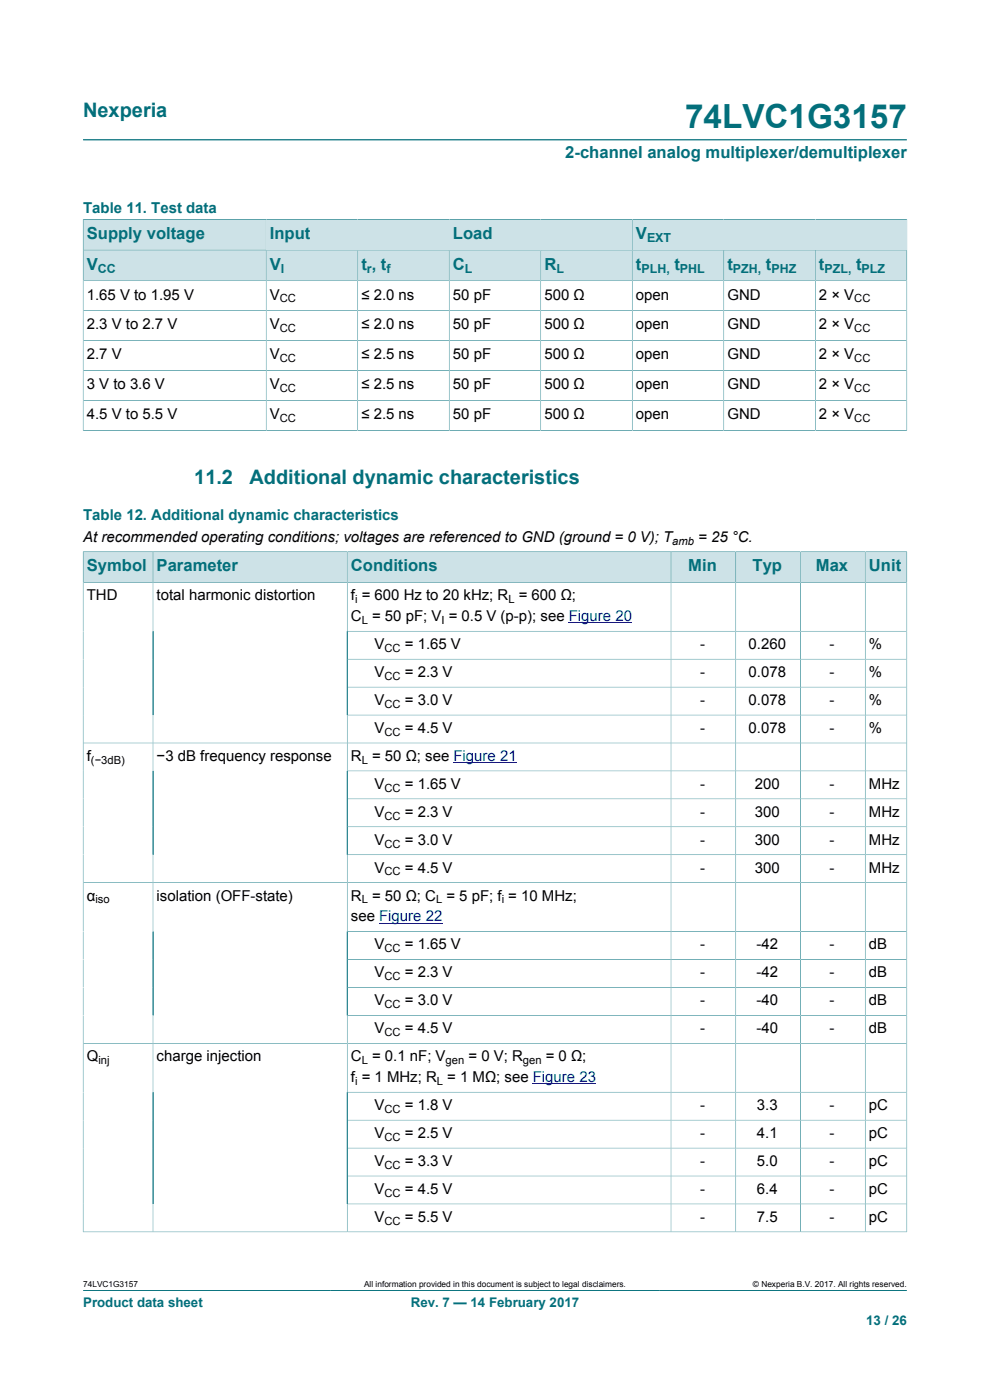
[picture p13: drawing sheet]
<svg xmlns="http://www.w3.org/2000/svg" width="210mm" height="297mm" viewBox="0 0 210 297" stroke-linecap="round" stroke-linejoin="round" font-family="sans-serif">
<defs><g id="words">
<text font-size="7.1" fill="#036f7b" x="145.3" y="27.2">74LVC1G3157</text>
<g font-size="4.2" fill="#036f7b">
<text x="17.6" y="24.8">Nexperia</text>
<text x="41.2" y="102.7">11.2</text>
<text x="52.9" y="102.7">Additional dynamic characteristics</text>
</g>
<g font-size="3.5" fill="#036f7b">
<text x="119.9" y="33.5">2-channel analog multiplexer/demultiplexer</text>
<text x="18.4" y="50.7">Supply voltage</text>
<text x="57.2" y="50.7">Input</text>
<text x="96.1" y="50.7">Load</text>
<text x="134.9" y="50.7">V</text>
<text x="18.4" y="57.2">V</text>
<text x="57.2" y="57.2">V</text>
<text x="76.7" y="57.2">t , t</text>
<text x="96.1" y="57.2">C</text>
<text x="115.5" y="57.2">R</text>
<text x="134.9" y="57.2">t</text>
<text x="143.1" y="57.2">t</text>
<text x="154.3" y="57.2">t</text>
<text x="162.5" y="57.2">t</text>
<text x="173.7" y="57.2">t</text>
<text x="181.6" y="57.2">t</text>
<text x="18.4" y="121.2">Symbol</text>
<text x="33.2" y="121.2">Parameter</text>
<text x="74.4" y="121.2">Conditions</text>
<text x="146" y="121.2">Min</text>
<text x="159.6" y="121.2">Typ</text>
<text x="173.1" y="121.2">Max</text>
<text x="184.3" y="121.2">Unit</text>
</g>
<g font-size="3.2" fill="#036f7b">
<text x="17.6" y="45.3">Table 11. Test data</text>
<text x="17.6" y="110.4">Table 12. Additional dynamic characteristics</text>
</g>
<g font-size="3.2">
<text x="18.4" y="63.5">1.65 V to 1.95 V</text>
<text x="57.2" y="63.5">V</text>
<text x="76.7" y="63.5">≤ 2.0 ns</text>
<text x="96.1" y="63.5">50 pF</text>
<text x="115.5" y="63.5">500 Ω</text>
<text x="134.9" y="63.5">open</text>
<text x="154.3" y="63.5">GND</text>
<text x="173.7" y="63.5">2 × V</text>
<text x="18.4" y="69.9">2.3 V to 2.7 V</text>
<text x="57.2" y="69.9">V</text>
<text x="76.7" y="69.9">≤ 2.0 ns</text>
<text x="96.1" y="69.9">50 pF</text>
<text x="115.5" y="69.9">500 Ω</text>
<text x="134.9" y="69.9">open</text>
<text x="154.3" y="69.9">GND</text>
<text x="173.7" y="69.9">2 × V</text>
<text x="18.4" y="76.2">2.7 V</text>
<text x="57.2" y="76.2">V</text>
<text x="76.7" y="76.2">≤ 2.5 ns</text>
<text x="96.1" y="76.2">50 pF</text>
<text x="115.5" y="76.2">500 Ω</text>
<text x="134.9" y="76.2">open</text>
<text x="154.3" y="76.2">GND</text>
<text x="173.7" y="76.2">2 × V</text>
<text x="18.4" y="82.6">3 V to 3.6 V</text>
<text x="57.2" y="82.6">V</text>
<text x="76.7" y="82.6">≤ 2.5 ns</text>
<text x="96.1" y="82.6">50 pF</text>
<text x="115.5" y="82.6">500 Ω</text>
<text x="134.9" y="82.6">open</text>
<text x="154.3" y="82.6">GND</text>
<text x="173.7" y="82.6">2 × V</text>
<text x="18.4" y="88.9">4.5 V to 5.5 V</text>
<text x="57.2" y="88.9">V</text>
<text x="76.7" y="88.9">≤ 2.5 ns</text>
<text x="96.1" y="88.9">50 pF</text>
<text x="115.5" y="88.9">500 Ω</text>
<text x="134.9" y="88.9">open</text>
<text x="154.3" y="88.9">GND</text>
<text x="173.7" y="88.9">2 × V</text>
<text x="17.6" y="114.9">At recommended operating conditions; voltages are referenced to GND (ground = 0 V); T</text>
<text x="148.1" y="114.9">= 25 °C.</text>
<text x="18.4" y="127.3">THD</text>
<text x="33.2" y="127.3">total harmonic distortion</text>
<text x="74.4" y="127.3">f = 600 Hz to 20 kHz; R = 600 Ω;</text>
<text x="74.4" y="131.8">C = 50 pF; V = 0.5 V (p-p); see Figure 20</text>
<text x="79.4" y="137.7">V</text>
<text x="85.9" y="137.7">= 1.65 V</text>
<text x="148.5" y="137.7">-</text>
<text x="158.8" y="137.7">0.260</text>
<text x="176" y="137.7">-</text>
<text x="184.3" y="137.7">%</text>
<text x="79.4" y="143.6">V</text>
<text x="85.9" y="143.6">= 2.3 V</text>
<text x="148.5" y="143.6">-</text>
<text x="158.8" y="143.6">0.078</text>
<text x="176" y="143.6">-</text>
<text x="184.3" y="143.6">%</text>
<text x="79.4" y="149.6">V</text>
<text x="85.9" y="149.6">= 3.0 V</text>
<text x="148.5" y="149.6">-</text>
<text x="158.8" y="149.6">0.078</text>
<text x="176" y="149.6">-</text>
<text x="184.3" y="149.6">%</text>
<text x="79.4" y="155.5">V</text>
<text x="85.9" y="155.5">= 4.5 V</text>
<text x="148.5" y="155.5">-</text>
<text x="158.8" y="155.5">0.078</text>
<text x="176" y="155.5">-</text>
<text x="184.3" y="155.5">%</text>
<text x="18.4" y="161.4">f</text>
<text x="33.2" y="161.4">−3 dB frequency response</text>
<text x="74.4" y="161.4">R = 50 Ω; see Figure 21</text>
<text x="79.4" y="167.3">V</text>
<text x="85.9" y="167.3">= 1.65 V</text>
<text x="148.5" y="167.3">-</text>
<text x="160.1" y="167.3">200</text>
<text x="176" y="167.3">-</text>
<text x="184.3" y="167.3">MHz</text>
<text x="79.4" y="173.3">V</text>
<text x="85.9" y="173.3">= 2.3 V</text>
<text x="148.5" y="173.3">-</text>
<text x="160.1" y="173.3">300</text>
<text x="176" y="173.3">-</text>
<text x="184.3" y="173.3">MHz</text>
<text x="79.4" y="179.2">V</text>
<text x="85.9" y="179.2">= 3.0 V</text>
<text x="148.5" y="179.2">-</text>
<text x="160.1" y="179.2">300</text>
<text x="176" y="179.2">-</text>
<text x="184.3" y="179.2">MHz</text>
<text x="79.4" y="185.1">V</text>
<text x="85.9" y="185.1">= 4.5 V</text>
<text x="148.5" y="185.1">-</text>
<text x="160.1" y="185.1">300</text>
<text x="176" y="185.1">-</text>
<text x="184.3" y="185.1">MHz</text>
<text x="18.4" y="191">α</text>
<text x="33.2" y="191">isolation (OFF-state)</text>
<text x="74.4" y="191">R = 50 Ω; C = 5 pF; f = 10 MHz;</text>
<text x="74.4" y="195.5">see Figure 22</text>
<text x="79.4" y="201.4">V</text>
<text x="85.9" y="201.4">= 1.65 V</text>
<text x="148.5" y="201.4">-</text>
<text x="160.5" y="201.4">-42</text>
<text x="176" y="201.4">-</text>
<text x="184.3" y="201.4">dB</text>
<text x="79.4" y="207.3">V</text>
<text x="85.9" y="207.3">= 2.3 V</text>
<text x="148.5" y="207.3">-</text>
<text x="160.5" y="207.3">-42</text>
<text x="176" y="207.3">-</text>
<text x="184.3" y="207.3">dB</text>
<text x="79.4" y="213.3">V</text>
<text x="85.9" y="213.3">= 3.0 V</text>
<text x="148.5" y="213.3">-</text>
<text x="160.5" y="213.3">-40</text>
<text x="176" y="213.3">-</text>
<text x="184.3" y="213.3">dB</text>
<text x="79.4" y="219.2">V</text>
<text x="85.9" y="219.2">= 4.5 V</text>
<text x="148.5" y="219.2">-</text>
<text x="160.5" y="219.2">-40</text>
<text x="176" y="219.2">-</text>
<text x="184.3" y="219.2">dB</text>
<text x="18.4" y="225.1">Q</text>
<text x="33.2" y="225.1">charge injection</text>
<text x="74.4" y="225.1">C = 0.1 nF; V</text>
<text x="99.4" y="225.1">= 0 V; R</text>
<text x="115.8" y="225.1">= 0 Ω;</text>
<text x="74.4" y="229.6">f = 1 MHz; R = 1 MΩ; see Figure 23</text>
<text x="79.4" y="235.5">V</text>
<text x="85.9" y="235.5">= 1.8 V</text>
<text x="148.5" y="235.5">-</text>
<text x="160.6" y="235.5">3.3</text>
<text x="176" y="235.5">-</text>
<text x="184.3" y="235.5">pC</text>
<text x="79.4" y="241.4">V</text>
<text x="85.9" y="241.4">= 2.5 V</text>
<text x="148.5" y="241.4">-</text>
<text x="160.6" y="241.4">4.1</text>
<text x="176" y="241.4">-</text>
<text x="184.3" y="241.4">pC</text>
<text x="79.4" y="247.3">V</text>
<text x="85.9" y="247.3">= 3.3 V</text>
<text x="148.5" y="247.3">-</text>
<text x="160.6" y="247.3">5.0</text>
<text x="176" y="247.3">-</text>
<text x="184.3" y="247.3">pC</text>
<text x="79.4" y="253.3">V</text>
<text x="85.9" y="253.3">= 4.5 V</text>
<text x="148.5" y="253.3">-</text>
<text x="160.6" y="253.3">6.4</text>
<text x="176" y="253.3">-</text>
<text x="184.3" y="253.3">pC</text>
<text x="79.4" y="259.2">V</text>
<text x="85.9" y="259.2">= 5.5 V</text>
<text x="148.5" y="259.2">-</text>
<text x="160.6" y="259.2">7.5</text>
<text x="176" y="259.2">-</text>
<text x="184.3" y="259.2">pC</text>
</g>
<g font-size="2.8" fill="#036f7b">
<text x="17.6" y="277.3">Product data sheet</text>
<text x="87.1" y="277.3">Rev. 7 — 14 February 2017</text>
<text x="183.7" y="281">13 / 26</text>
</g>
<g font-size="2.6" fill="#036f7b">
<text x="137.2" y="51.4">EXT</text>
<text x="20.8" y="57.9">CC</text>
<text x="59.6" y="57.9">I</text>
<text x="77.8" y="57.9">r</text>
<text x="82" y="57.9">f</text>
<text x="98.6" y="57.9">L</text>
<text x="118" y="57.9">L</text>
<text x="136.1" y="57.9">PLH,</text>
<text x="144.2" y="57.9">PHL</text>
<text x="155.5" y="57.9">PZH,</text>
<text x="163.7" y="57.9">PHZ</text>
<text x="174.9" y="57.9">PZL,</text>
<text x="182.8" y="57.9">PLZ</text>
</g>
<g font-size="2.4">
<text x="59.4" y="64.2">CC</text>
<text x="181.2" y="64.2">CC</text>
<text x="59.4" y="70.5">CC</text>
<text x="181.2" y="70.5">CC</text>
<text x="59.4" y="76.9">CC</text>
<text x="181.2" y="76.9">CC</text>
<text x="59.4" y="83.2">CC</text>
<text x="181.2" y="83.2">CC</text>
<text x="59.4" y="89.6">CC</text>
<text x="181.2" y="89.6">CC</text>
<text x="142.6" y="115.5">amb</text>
<text x="75.3" y="127.9">i</text>
<text x="107.8" y="127.9">L</text>
<text x="76.7" y="132.4">L</text>
<text x="93.6" y="132.4">I</text>
<text x="81.6" y="138.3">CC</text>
<text x="81.6" y="144.2">CC</text>
<text x="81.6" y="150.2">CC</text>
<text x="81.6" y="156.1">CC</text>
<text x="19.3" y="162">(−3dB)</text>
<text x="76.7" y="162">L</text>
<text x="81.6" y="168">CC</text>
<text x="81.6" y="173.9">CC</text>
<text x="81.6" y="179.8">CC</text>
<text x="81.6" y="185.7">CC</text>
<text x="20.3" y="191.7">iso</text>
<text x="76.7" y="191.7">L</text>
<text x="92.5" y="191.7">L</text>
<text x="106.4" y="191.7">i</text>
<text x="81.6" y="202">CC</text>
<text x="81.6" y="208">CC</text>
<text x="81.6" y="213.9">CC</text>
<text x="81.6" y="219.8">CC</text>
<text x="20.9" y="225.7">inj</text>
<text x="76.7" y="225.7">L</text>
<text x="94.5" y="225.7">gen</text>
<text x="110.9" y="225.7">gen</text>
<text x="75.3" y="230.2">i</text>
<text x="92.7" y="230.2">L</text>
<text x="81.6" y="236.1">CC</text>
<text x="81.6" y="242">CC</text>
<text x="81.6" y="248">CC</text>
<text x="81.6" y="253.9">CC</text>
<text x="81.6" y="259.8">CC</text>
</g>
<g font-size="1.8">
<text x="17.6" y="273.1">74LVC1G3157</text>
<text x="77.2" y="273.1">All information provided in this document is subject to legal disclaimers.</text>
<text x="159.7" y="273.1">© Nexperia B.V. 2017. All rights reserved.</text>
</g>
</g></defs>
<path d="M17.6 29.7h174.8M17.6 273.8h174.8" fill="none" stroke="#036f7b" stroke-width=".21"/>
<path d="M17.7 46.6h38.7v6.4h-38.7z" fill="#cde2e7"/>
<path d="M17.6 46.5v6.6h77.7v-6.5h-77.7M56.5 46.6v6.5" fill="none" stroke="#036f7b" stroke-width=".21"/>
<path d="M56.5 46.6h38.7v6.4h-38.7z" fill="#cde2e7"/>
<path d="M95.3 46.6h38.8v6.5h-38.8z" fill="none" stroke="#036f7b" stroke-width=".21"/>
<path d="M95.4 46.6h38.6v6.4h-38.6z" fill="#cde2e7"/>
<path d="M192.4 46.5v6.6h-58.3v-6.5h58.3" fill="none" stroke="#036f7b" stroke-width=".21"/>
<g fill="#cde2e7">
<path d="M134.2 46.6h58.1v6.4h-58.1z"/>
<path d="M17.7 53.1h38.7v6.4h-38.7z"/>
</g>
<path d="M17.6 53.1h38.9v6.4h-38.9z" fill="none" stroke="#036f7b" stroke-width=".21"/>
<path d="M56.5 53.1h19.3v6.4h-19.3z" fill="#cde2e7"/>
<path d="M56.5 53.1h19.4v6.4h-19.4z" fill="none" stroke="#036f7b" stroke-width=".21"/>
<path d="M75.9 53.1h19.3v6.4h-19.3z" fill="#cde2e7"/>
<path d="M75.9 53.1h19.4v6.4h-19.4z" fill="none" stroke="#036f7b" stroke-width=".21"/>
<path d="M95.4 53.1h19.2v6.4h-19.2z" fill="#cde2e7"/>
<path d="M95.3 53.1h19.4v6.4h-19.4z" fill="none" stroke="#036f7b" stroke-width=".21"/>
<path d="M114.8 53.1h19.2v6.4h-19.2z" fill="#cde2e7"/>
<path d="M114.7 53.1h19.4v6.4h-19.4z" fill="none" stroke="#036f7b" stroke-width=".21"/>
<path d="M134.2 53.1h19.3v6.4h-19.3z" fill="#cde2e7"/>
<path d="M134.1 53.1h19.4v6.4h-19.4z" fill="none" stroke="#036f7b" stroke-width=".21"/>
<path d="M153.6 53.1h19.3v6.4h-19.3z" fill="#cde2e7"/>
<path d="M153.5 53.1h19.4v6.4h-19.4z" fill="none" stroke="#036f7b" stroke-width=".21"/>
<path d="M173 53.1h19.3v6.4h-19.3z" fill="#cde2e7"/>
<g fill="none" stroke="#036f7b" stroke-width=".21">
<path d="M56.5 59.5v31.8M75.9 59.5v31.8M95.3 59.5v31.8M114.7 59.5v31.8M134.1 59.5v31.8M153.5 59.5v31.8M192.4 59.5h-174.8v31.9M17.6 65.9h174.8M17.6 72.2h174.8M17.6 78.6h174.8M17.6 91.3h174.8M17.6 84.9h174.8"/>
<path d="M172.9 91.3v-38.2h19.5v38.3"/>
</g>
<path d="M17.7 117.1h14.7v6.4h-14.7z" fill="#cde2e7"/>
<path d="M17.6 117v6.5h14.9v-6.4h-14.9" fill="none" stroke="#036f7b" stroke-width=".21"/>
<path d="M32.5 117.1h41.1v6.4h-41.1z" fill="#cde2e7"/>
<path d="M32.5 117.1h41.2v6.4h-41.2z" fill="none" stroke="#036f7b" stroke-width=".21"/>
<path d="M73.7 117.1h68.6v6.4h-68.6z" fill="#cde2e7"/>
<path d="M73.7 117.1h68.6v6.4h-68.6z" fill="none" stroke="#036f7b" stroke-width=".21"/>
<path d="M142.4 117.1h13.6v6.4h-13.6z" fill="#cde2e7"/>
<path d="M142.3 117.1h13.8v6.4h-13.8z" fill="none" stroke="#036f7b" stroke-width=".21"/>
<path d="M156.1 117.1h13.6v6.4h-13.6z" fill="#cde2e7"/>
<path d="M156.1 117.1h13.7v6.4h-13.7z" fill="none" stroke="#036f7b" stroke-width=".21"/>
<path d="M169.9 117.1h13.6v6.4h-13.6z" fill="#cde2e7"/>
<path d="M169.8 117.1h13.7v6.4h-13.7z" fill="none" stroke="#036f7b" stroke-width=".21"/>
<path d="M183.6 117.1h8.7v6.4h-8.7z" fill="#cde2e7"/>
<g fill="none" stroke="#036f7b" stroke-width=".21">
<path d="M192.4 117v144.4M192.4 117.1h-8.9v144.2M32.5 123.5v137.8M73.7 133.9h118.7M73.7 123.5v137.8M73.7 139.8h118.7M142.3 123.5v137.8M156.1 123.5v137.8M169.8 123.5v137.8M192.4 123.5h-174.8v137.9M73.7 145.8h118.7M73.7 151.7h118.7"/>
<path d="M192.4 157.6h-174.8M73.7 163.5h118.7M73.7 169.5h118.7M73.7 175.4h118.7M73.7 181.3h118.7M73.7 197.6h118.7M192.4 187.3h-174.8M73.7 203.6h118.7M73.7 209.5h118.7M73.7 215.4h118.7M73.7 231.7h118.7M73.7 237.6h118.7"/>
<path d="M192.4 221.3h-174.8M73.7 243.6h118.7M73.7 249.5h118.7M73.7 255.4h118.7M192.4 261.3h-174.8"/>
</g>
<path d="M120.7 132.1h13.4M96.2 161.7h13.4M80.4 195.8h13.4M113 229.9h13.4" fill="none" stroke="#00f" stroke-width=".21"/>
<use href="#words"/>
</svg>
